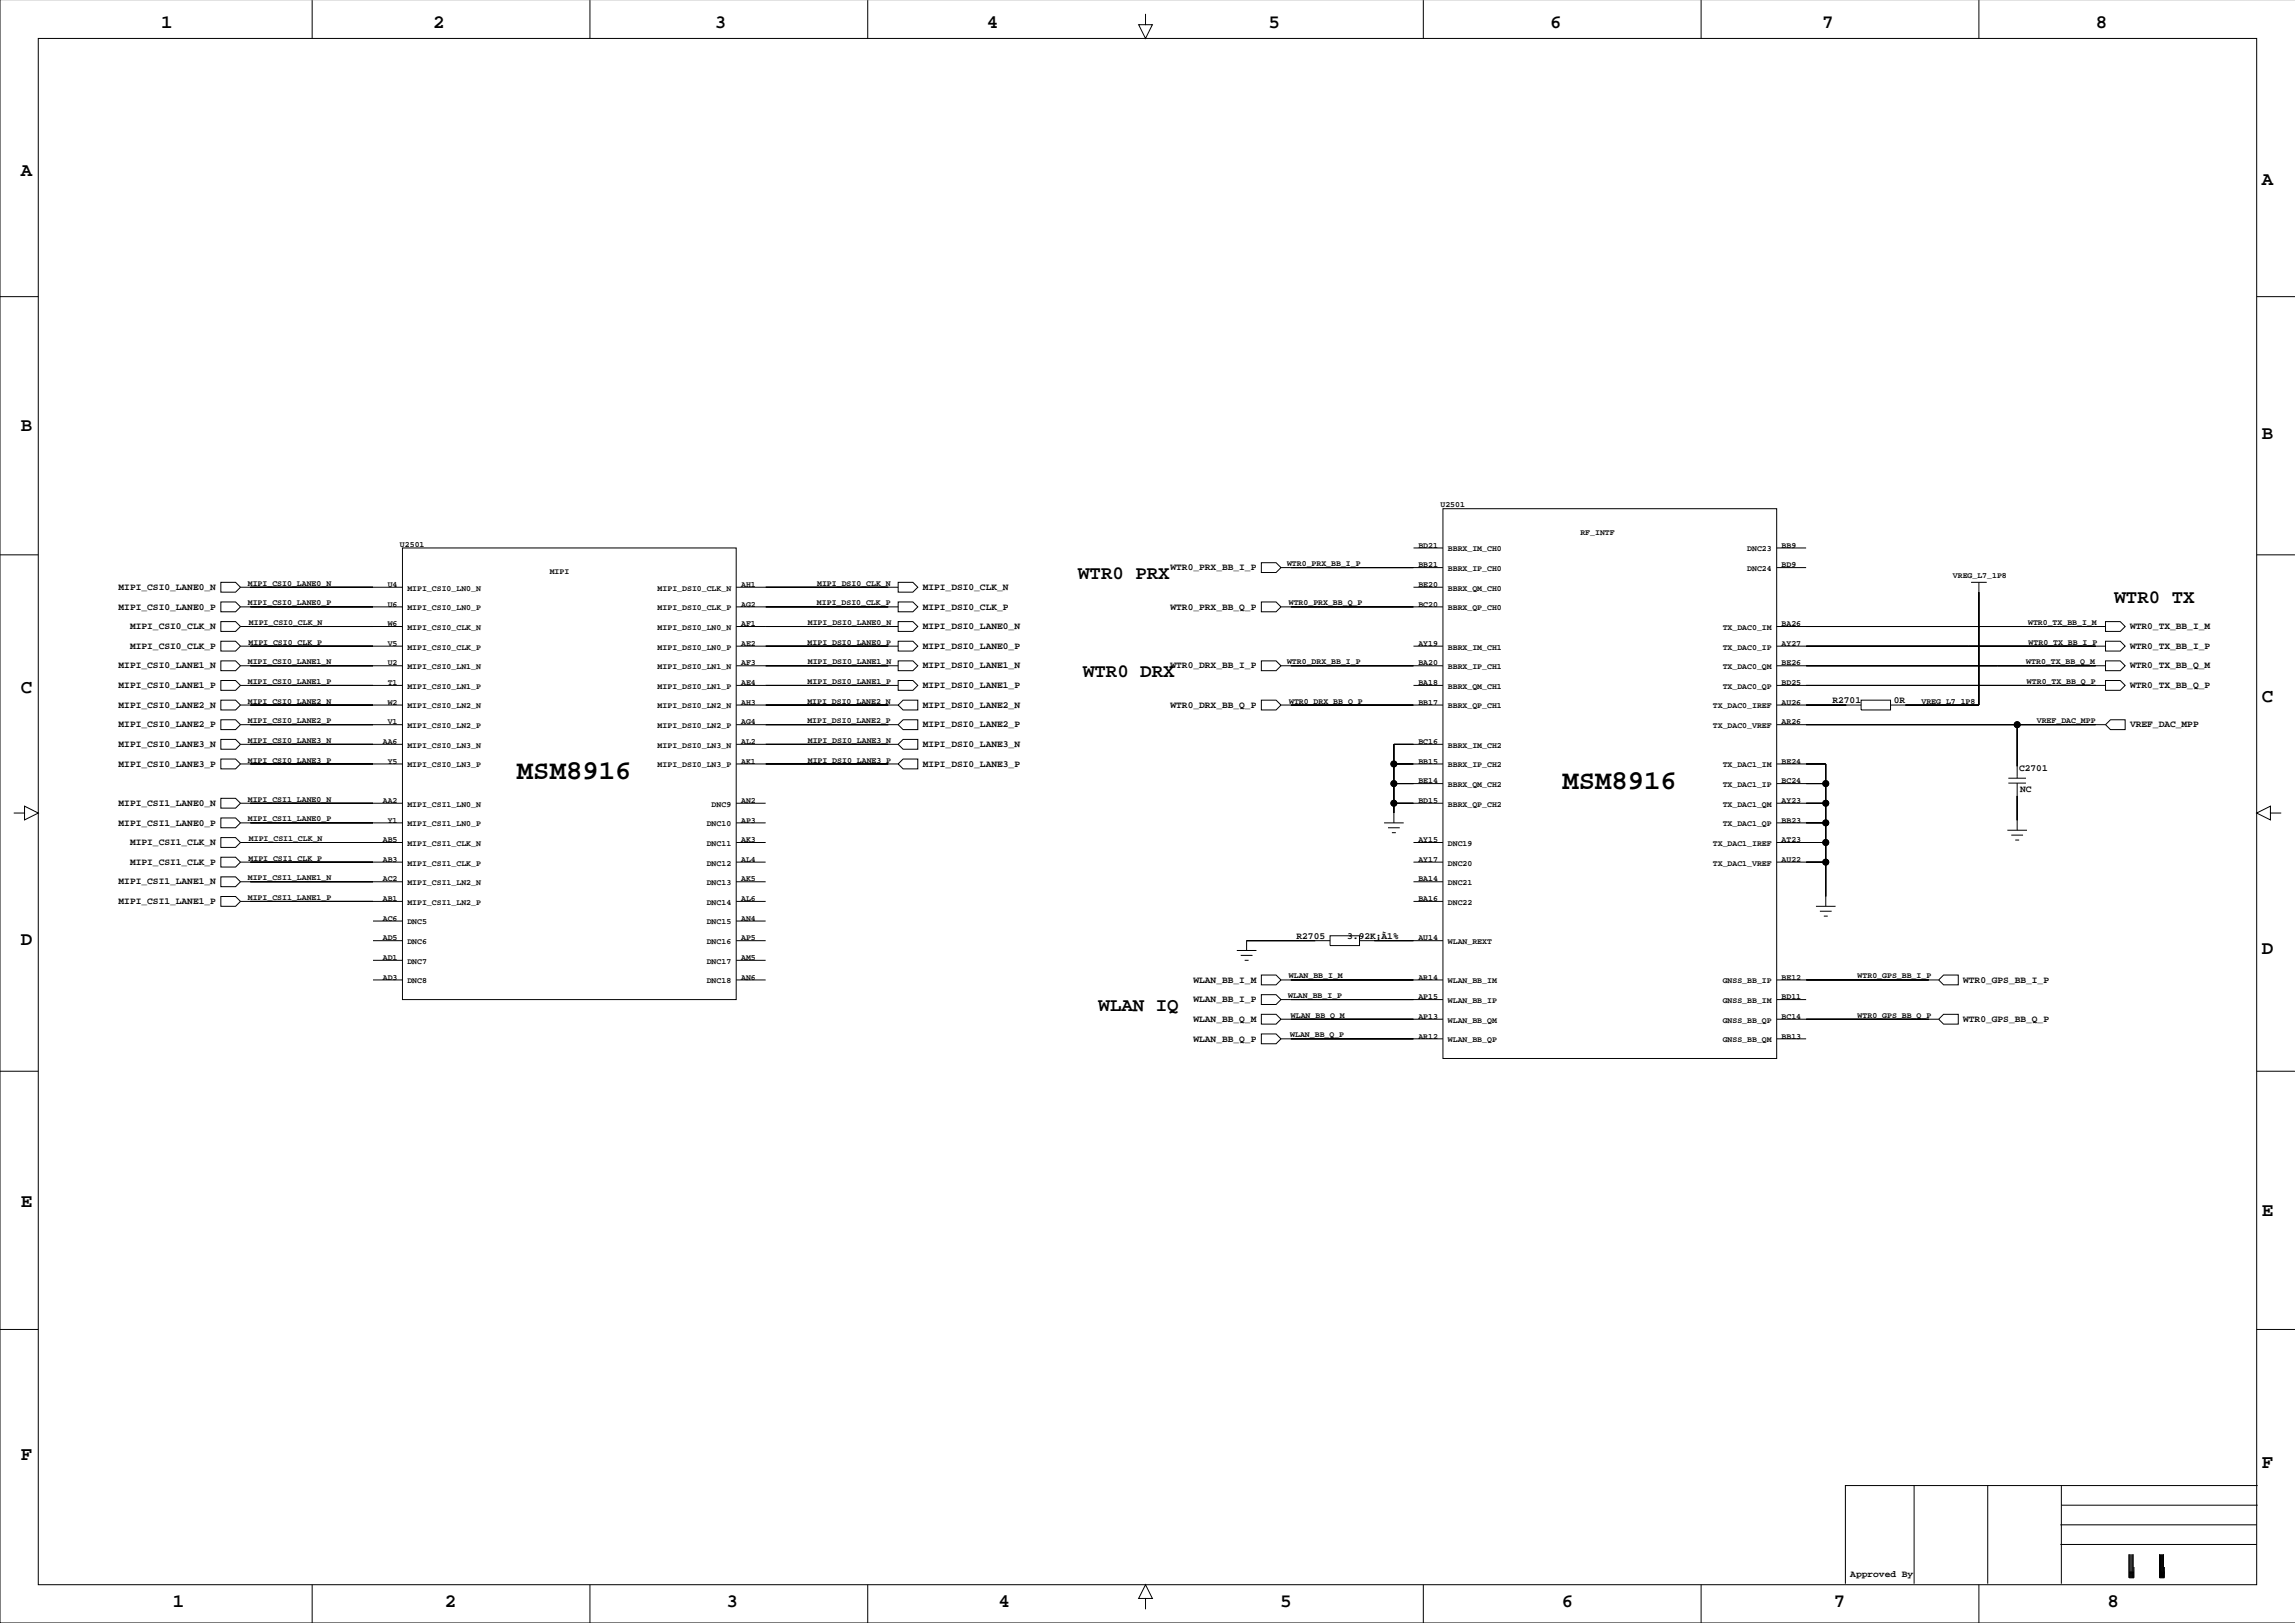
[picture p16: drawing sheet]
<svg xmlns="http://www.w3.org/2000/svg" width="594mm" height="420mm" viewBox="0 0 594 420" stroke-linecap="round" stroke-linejoin="round" font-family="sans-serif">
<defs><g id="words">
<g font-size="7.1">
<text x="133.7" y="201.4">MSM8916</text>
<text x="404.2" y="204">MSM8916</text>
</g>
<g font-size="4.9">
<text x="41.7" y="7.3">1</text>
<text x="112" y="7.3">2</text>
<text x="184.9" y="7.3">3</text>
<text x="255.3" y="7.3">4</text>
<text x="328.1" y="7.3">5</text>
<text x="401" y="7.3">6</text>
<text x="471.4" y="7.3">7</text>
<text x="542.2" y="7.3">8</text>
<text x="5.4" y="45.6">A</text>
<text x="585.1" y="47.9">A</text>
<text x="5.4" y="111.4">B</text>
<text x="585.1" y="113.7">B</text>
<text x="278.9" y="149.7">WTR0 PRX</text>
<text x="547" y="156.1">WTR0 TX</text>
<text x="5.4" y="179.2">C</text>
<text x="280.2" y="175.1">WTR0 DRX</text>
<text x="585.1" y="181.5">C</text>
<text x="5.4" y="244.4">D</text>
<text x="585.1" y="246.7">D</text>
<text x="284.2" y="261.5">WLAN IQ</text>
<text x="5.4" y="312.3">E</text>
<text x="585.1" y="314.5">E</text>
<text x="5.4" y="377.5">F</text>
<text x="585.1" y="379.8">F</text>
<text x="44.7" y="415.6">1</text>
<text x="115.1" y="415.6">2</text>
<text x="188" y="415.6">3</text>
<text x="258.3" y="415.6">4</text>
<text x="331.2" y="415.6">5</text>
<text x="404.1" y="415.6">6</text>
<text x="474.4" y="415.6">7</text>
<text x="545.3" y="415.6">8</text>
</g>
<g font-size="2.5">
<text x="302.8" y="147.5">WTR0_PRX_BB_I_P</text>
<text x="30.7" y="152.6">MIPI_CSI0_LANE0_N</text>
<text x="238.7" y="152.6">MIPI_DSI0_CLK_N</text>
<text x="30.7" y="157.7">MIPI_CSI0_LANE0_P</text>
<text x="238.7" y="157.7">MIPI_DSI0_CLK_P</text>
<text x="302.8" y="157.7">WTR0_PRX_BB_Q_P</text>
<text x="33.6" y="167.8">MIPI_CSI0_CLK_P</text>
<text x="33.6" y="162.7">MIPI_CSI0_CLK_N</text>
<text x="238.7" y="162.7">MIPI_DSI0_LANE0_N</text>
<text x="238.7" y="167.8">MIPI_DSI0_LANE0_P</text>
<text x="551.1" y="167.8">WTR0_TX_BB_I_P</text>
<text x="551.1" y="162.7">WTR0_TX_BB_I_M</text>
<text x="30.7" y="172.9">MIPI_CSI0_LANE1_N</text>
<text x="238.7" y="172.9">MIPI_DSI0_LANE1_N</text>
<text x="302.8" y="172.9">WTR0_DRX_BB_I_P</text>
<text x="551.1" y="172.9">WTR0_TX_BB_Q_M</text>
<text x="30.7" y="178">MIPI_CSI0_LANE1_P</text>
<text x="238.7" y="178">MIPI_DSI0_LANE1_P</text>
<text x="551.1" y="178">WTR0_TX_BB_Q_P</text>
<text x="30.7" y="183.1">MIPI_CSI0_LANE2_N</text>
<text x="238.7" y="183.1">MIPI_DSI0_LANE2_N</text>
<text x="302.8" y="183.1">WTR0_DRX_BB_Q_P</text>
<text x="474.1" y="181.9">R2701</text>
<text x="489.9" y="181.9">0R</text>
<text x="30.7" y="188.1">MIPI_CSI0_LANE2_P</text>
<text x="238.7" y="188.1">MIPI_DSI0_LANE2_P</text>
<text x="551.1" y="188.1">VREF_DAC_MPP</text>
<text x="30.7" y="193.2">MIPI_CSI0_LANE3_N</text>
<text x="238.7" y="193.2">MIPI_DSI0_LANE3_N</text>
<text x="30.7" y="198.3">MIPI_CSI0_LANE3_P</text>
<text x="238.7" y="198.3">MIPI_DSI0_LANE3_P</text>
<text x="522.4" y="199.5">C2701</text>
<text x="30.7" y="208.5">MIPI_CSI1_LANE0_N</text>
<text x="522.6" y="204.8">NC</text>
<text x="30.7" y="213.5">MIPI_CSI1_LANE0_P</text>
<text x="33.6" y="218.6">MIPI_CSI1_CLK_N</text>
<text x="33.6" y="223.7">MIPI_CSI1_CLK_P</text>
<text x="30.7" y="228.8">MIPI_CSI1_LANE1_N</text>
<text x="30.7" y="233.9">MIPI_CSI1_LANE1_P</text>
<text x="335.4" y="242.9">R2705</text>
<text x="348.5" y="242.9">3.92K¡À1%</text>
<text x="308.7" y="254.2">WLAN_BB_I_M</text>
<text x="507.9" y="254.2">WTR0_GPS_BB_I_P</text>
<text x="308.7" y="259.2">WLAN_BB_I_P</text>
<text x="308.7" y="269.4">WLAN_BB_Q_P</text>
<text x="308.7" y="264.3">WLAN_BB_Q_M</text>
<text x="507.9" y="264.3">WTR0_GPS_BB_Q_P</text>
<text x="478.7" y="407.8">Approved By</text>
</g>
<g font-size="2.1">
<text x="372.7" y="131.2">U2501</text>
<text x="103.5" y="141.4">U2501</text>
<text x="366.9" y="141.7">BD21</text>
<text x="374.6" y="142.6">BBRX_IM_CH0</text>
<text x="408.8" y="138.4">RF_INTF</text>
<text x="452" y="142.6">DNC23</text>
<text x="460.9" y="141.7">BB9</text>
<text x="142.2" y="148.5">MIPI</text>
<text x="333" y="146.4">WTR0_PRX_BB_I_P</text>
<text x="366.9" y="146.7">BB21</text>
<text x="374.6" y="147.7">BBRX_IP_CH0</text>
<text x="452" y="147.7">DNC24</text>
<text x="460.9" y="146.7">BD9</text>
<text x="505.2" y="149.5">VREG_L7_1P8</text>
<text x="64.1" y="151.5">MIPI_CSI0_LANE0_N</text>
<text x="100.3" y="151.8">U4</text>
<text x="105.4" y="152.8">MIPI_CSI0_LN0_N</text>
<text x="170.1" y="152.8">MIPI_DSI0_CLK_N</text>
<text x="191.7" y="151.8">AH1</text>
<text x="211.4" y="151.5">MIPI_DSI0_CLK_N</text>
<text x="366.9" y="151.8">BE20</text>
<text x="374.6" y="152.8">BBRX_QM_CH0</text>
<text x="64.1" y="156.6">MIPI_CSI0_LANE0_P</text>
<text x="64.4" y="161.7">MIPI_CSI0_CLK_N</text>
<text x="100.3" y="162">W6</text>
<text x="100.3" y="156.9">U6</text>
<text x="105.4" y="157.9">MIPI_CSI0_LN0_P</text>
<text x="170.1" y="157.9">MIPI_DSI0_CLK_P</text>
<text x="191.7" y="162">AF1</text>
<text x="191.7" y="156.9">AG2</text>
<text x="209" y="161.7">MIPI_DSI0_LANE0_N</text>
<text x="211.4" y="156.6">MIPI_DSI0_CLK_P</text>
<text x="333.4" y="156.6">WTR0_PRX_BB_Q_P</text>
<text x="366.9" y="156.9">BC20</text>
<text x="374.6" y="157.9">BBRX_QP_CH0</text>
<text x="460.9" y="162">BA26</text>
<text x="524.7" y="161.7">WTR0_TX_BB_I_M</text>
<text x="64.3" y="166.8">MIPI_CSI0_CLK_P</text>
<text x="100.3" y="167.1">V5</text>
<text x="105.4" y="162.9">MIPI_CSI0_CLK_N</text>
<text x="170.1" y="162.9">MIPI_DSI0_LN0_N</text>
<text x="191.7" y="167.1">AE2</text>
<text x="208.9" y="166.8">MIPI_DSI0_LANE0_P</text>
<text x="366.9" y="167.1">AY19</text>
<text x="445.7" y="162.9">TX_DAC0_IM</text>
<text x="460.9" y="167.1">AY27</text>
<text x="524.8" y="166.8">WTR0_TX_BB_I_P</text>
<text x="64.1" y="171.8">MIPI_CSI0_LANE1_N</text>
<text x="100.3" y="172.1">U2</text>
<text x="105.4" y="168">MIPI_CSI0_CLK_P</text>
<text x="105.4" y="173.1">MIPI_CSI0_LN1_N</text>
<text x="170.1" y="168">MIPI_DSI0_LN0_P</text>
<text x="170.1" y="173.1">MIPI_DSI0_LN1_N</text>
<text x="191.7" y="172.1">AF3</text>
<text x="209" y="171.8">MIPI_DSI0_LANE1_N</text>
<text x="333" y="171.8">WTR0_DRX_BB_I_P</text>
<text x="366.9" y="172.1">BA20</text>
<text x="374.6" y="168">BBRX_IM_CH1</text>
<text x="374.6" y="173.1">BBRX_IP_CH1</text>
<text x="445.7" y="168">TX_DAC0_IP</text>
<text x="445.7" y="173.1">TX_DAC0_QM</text>
<text x="460.9" y="172.1">BE26</text>
<text x="524.2" y="171.8">WTR0_TX_BB_Q_M</text>
<text x="64.1" y="176.9">MIPI_CSI0_LANE1_P</text>
<text x="100.3" y="177.2">T1</text>
<text x="105.4" y="178.2">MIPI_CSI0_LN1_P</text>
<text x="170.1" y="178.2">MIPI_DSI0_LN1_P</text>
<text x="191.7" y="177.2">AE4</text>
<text x="208.9" y="176.9">MIPI_DSI0_LANE1_P</text>
<text x="366.9" y="177.2">BA18</text>
<text x="374.6" y="178.2">BBRX_QM_CH1</text>
<text x="445.7" y="178.2">TX_DAC0_QP</text>
<text x="460.9" y="177.2">BD25</text>
<text x="524.4" y="176.9">WTR0_TX_BB_Q_P</text>
<text x="64.1" y="182">MIPI_CSI0_LANE2_N</text>
<text x="100.3" y="182.3">W2</text>
<text x="105.4" y="183.3">MIPI_CSI0_LN2_N</text>
<text x="170.1" y="183.3">MIPI_DSI0_LN2_N</text>
<text x="191.7" y="182.3">AH3</text>
<text x="208.9" y="182">MIPI_DSI0_LANE2_N</text>
<text x="333.5" y="182">WTR0_DRX_BB_Q_P</text>
<text x="366.9" y="182.3">BB17</text>
<text x="374.6" y="183.3">BBRX_QP_CH1</text>
<text x="443.1" y="183.3">TX_DAC0_IREF</text>
<text x="460.9" y="182.3">AU26</text>
<text x="497.1" y="182">VREG_L7_1P8</text>
<text x="64.1" y="187.1">MIPI_CSI0_LANE2_P</text>
<text x="100.3" y="187.4">V1</text>
<text x="105.4" y="188.3">MIPI_CSI0_LN2_P</text>
<text x="170.1" y="188.3">MIPI_DSI0_LN2_P</text>
<text x="191.7" y="187.4">AG4</text>
<text x="208.9" y="187.1">MIPI_DSI0_LANE2_P</text>
<text x="443.1" y="188.3">TX_DAC0_VREF</text>
<text x="460.9" y="187.4">AR26</text>
<text x="526.9" y="187.1">VREF_DAC_MPP</text>
<text x="64.1" y="197.2">MIPI_CSI0_LANE3_P</text>
<text x="64.1" y="192.2">MIPI_CSI0_LANE3_N</text>
<text x="99" y="192.4">AA6</text>
<text x="100.3" y="197.5">Y5</text>
<text x="105.4" y="193.4">MIPI_CSI0_LN3_N</text>
<text x="170.1" y="193.4">MIPI_DSI0_LN3_N</text>
<text x="191.7" y="197.5">AK1</text>
<text x="191.7" y="192.4">AL2</text>
<text x="209" y="192.2">MIPI_DSI0_LANE3_N</text>
<text x="209" y="197.2">MIPI_DSI0_LANE3_P</text>
<text x="366.9" y="197.5">BB15</text>
<text x="366.9" y="192.4">BC16</text>
<text x="374.6" y="193.4">BBRX_IM_CH2</text>
<text x="460.9" y="197.5">BE24</text>
<text x="105.4" y="198.5">MIPI_CSI0_LN3_P</text>
<text x="170.1" y="198.5">MIPI_DSI0_LN3_P</text>
<text x="366.9" y="202.6">BE14</text>
<text x="374.6" y="198.5">BBRX_IP_CH2</text>
<text x="374.6" y="203.6">BBRX_QM_CH2</text>
<text x="445.7" y="198.5">TX_DAC1_IM</text>
<text x="445.7" y="203.6">TX_DAC1_IP</text>
<text x="460.9" y="202.6">BC24</text>
<text x="64.1" y="207.4">MIPI_CSI1_LANE0_N</text>
<text x="99" y="207.7">AA2</text>
<text x="105.4" y="208.7">MIPI_CSI1_LN0_N</text>
<text x="184.1" y="208.7">DNC9</text>
<text x="191.7" y="207.7">AN2</text>
<text x="366.9" y="207.7">BD15</text>
<text x="374.6" y="208.7">BBRX_QP_CH2</text>
<text x="445.7" y="208.7">TX_DAC1_QM</text>
<text x="460.9" y="207.7">AY23</text>
<text x="64.1" y="212.5">MIPI_CSI1_LANE0_P</text>
<text x="100.3" y="212.8">Y1</text>
<text x="105.4" y="213.7">MIPI_CSI1_LN0_P</text>
<text x="182.8" y="213.7">DNC10</text>
<text x="191.7" y="212.8">AP3</text>
<text x="445.7" y="213.7">TX_DAC1_QP</text>
<text x="460.9" y="212.8">BB23</text>
<text x="64.4" y="217.5">MIPI_CSI1_CLK_N</text>
<text x="99" y="217.8">AB5</text>
<text x="105.4" y="218.8">MIPI_CSI1_CLK_N</text>
<text x="182.8" y="218.8">DNC11</text>
<text x="191.7" y="217.8">AK3</text>
<text x="366.9" y="217.8">AY15</text>
<text x="374.6" y="218.8">DNC19</text>
<text x="443.1" y="218.8">TX_DAC1_IREF</text>
<text x="460.9" y="217.8">AT23</text>
<text x="64.1" y="227.7">MIPI_CSI1_LANE1_N</text>
<text x="64.3" y="222.6">MIPI_CSI1_CLK_P</text>
<text x="99" y="228">AC2</text>
<text x="99" y="222.9">AB3</text>
<text x="105.4" y="223.9">MIPI_CSI1_CLK_P</text>
<text x="182.8" y="223.9">DNC12</text>
<text x="191.7" y="228">AK5</text>
<text x="191.7" y="222.9">AL4</text>
<text x="366.9" y="228">BA14</text>
<text x="366.9" y="222.9">AY17</text>
<text x="374.6" y="223.9">DNC20</text>
<text x="443.1" y="223.9">TX_DAC1_VREF</text>
<text x="460.9" y="222.9">AU22</text>
<text x="64.1" y="232.8">MIPI_CSI1_LANE1_P</text>
<text x="99" y="233.1">AB1</text>
<text x="105.4" y="229">MIPI_CSI1_LN2_N</text>
<text x="182.8" y="229">DNC13</text>
<text x="191.7" y="233.1">AL6</text>
<text x="366.9" y="233.1">BA16</text>
<text x="374.6" y="229">DNC21</text>
<text x="99" y="238.2">AC6</text>
<text x="105.4" y="234">MIPI_CSI1_LN2_P</text>
<text x="105.4" y="239.1">DNC5</text>
<text x="182.8" y="234">DNC14</text>
<text x="182.8" y="239.1">DNC15</text>
<text x="191.7" y="238.2">AN4</text>
<text x="374.6" y="234">DNC22</text>
<text x="99" y="243.2">AD5</text>
<text x="105.4" y="244.2">DNC6</text>
<text x="182.8" y="244.2">DNC16</text>
<text x="191.7" y="243.2">AP5</text>
<text x="366.9" y="243.2">AU14</text>
<text x="374.6" y="244.2">WLAN_REXT</text>
<text x="99" y="248.3">AD1</text>
<text x="105.4" y="249.3">DNC7</text>
<text x="182.8" y="249.3">DNC17</text>
<text x="191.7" y="248.3">AM5</text>
<text x="99" y="253.4">AD3</text>
<text x="105.4" y="254.4">DNC8</text>
<text x="182.8" y="254.4">DNC18</text>
<text x="191.7" y="253.4">AN6</text>
<text x="333.4" y="253.1">WLAN_BB_I_M</text>
<text x="366.9" y="253.4">AR14</text>
<text x="374.6" y="254.4">WLAN_BB_IM</text>
<text x="445.7" y="254.4">GNSS_BB_IP</text>
<text x="460.9" y="253.4">BE12</text>
<text x="480.6" y="253.1">WTR0_GPS_BB_I_P</text>
<text x="333.3" y="258.2">WLAN_BB_I_P</text>
<text x="334" y="263.3">WLAN_BB_Q_M</text>
<text x="366.9" y="263.6">AP13</text>
<text x="366.9" y="258.5">AP15</text>
<text x="374.6" y="259.4">WLAN_BB_IP</text>
<text x="445.7" y="259.4">GNSS_BB_IM</text>
<text x="460.9" y="263.6">BC14</text>
<text x="460.9" y="258.5">BD11</text>
<text x="480.6" y="263.3">WTR0_GPS_BB_Q_P</text>
<text x="333.8" y="268.3">WLAN_BB_Q_P</text>
<text x="366.9" y="268.6">AR12</text>
<text x="374.6" y="264.5">WLAN_BB_QM</text>
<text x="374.6" y="269.6">WLAN_BB_QP</text>
<text x="445.7" y="264.5">GNSS_BB_QP</text>
<text x="445.7" y="269.6">GNSS_BB_QM</text>
<text x="460.9" y="268.6">BB13</text>
</g>
</g></defs>
<g fill="none" stroke="#000" stroke-width=".26">
<path d="M0 -.1v419.9h593.8M9.9 9.9h573.9v400h-573.9zM80.8 0v9.9M152.6 0v9.9M224.5 0v9.9M296.4 3.6v2.8h1.7l-1.7 3.5-1.8-3.5h1.8M368.2 0v9.9M440.1 0v9.9M511.9 0v9.9M0 76.7h9.9M583.8 76.7h9.9M373.3 131.6h86.3v142.2h-86.3z"/>
<path d="M0 143.5h9.9M57.1 155.7h3.8l1.3 1.3-1.3 1.2h-3.8zM57.1 150.6h3.8l1.3 1.3-1.3 1.3h-3.8zM62.2 151.9h41.9M62.2 157h41.9M104.1 141.7h86.4v116.9h-86.4zM190.5 151.9h41.9M190.5 157h41.9M232.4 155.7h3.8l1.2 1.3-1.2 1.2h-3.8zM232.4 150.6h3.8l1.2 1.3-1.2 1.3h-3.8zM326.3 145.5h3.8l1.3 1.3-1.3 1.3h-3.8zM326.3 155.7h3.8l1.3 1.3-1.3 1.2h-3.8z"/>
<path d="M331.4 157h41.9M331.4 146.8h41.9M365.7 151.9h7.6M365.7 141.7h7.6M459.6 141.7h7.7M459.6 146.8h7.7M509.9 150.6h4.1M511.9 153.2h.1M511.9 150.6v31.8h-22.8M583.8 143.5h9.9M57.1 176h3.8l1.3 1.3-1.3 1.3h-3.8zM57.1 170.9h3.8l1.3 1.3-1.3 1.3h-3.8z"/>
<path d="M57.1 165.9h3.8l1.3 1.2-1.3 1.3h-3.8zM57.1 160.8h3.8l1.3 1.3-1.3 1.2h-3.8zM62.2 177.3h41.9M62.2 172.2h41.9M62.2 162.1h41.9M62.2 167.1h41.9M190.5 177.3h41.9M190.5 172.2h41.9M190.5 162.1h41.9M190.5 167.1h41.9M232.4 176h3.8l1.2 1.3-1.2 1.3h-3.8zM232.4 170.9h3.8l1.2 1.3-1.2 1.3h-3.8z"/>
<path d="M232.4 165.9h3.8l1.2 1.2-1.2 1.3h-3.8zM232.4 160.8h3.8l1.2 1.3-1.2 1.2h-3.8zM326.3 170.9h3.8l1.3 1.3-1.3 1.3h-3.8zM331.4 172.2h41.9M365.7 177.3h7.6M365.7 167.1h7.6M459.6 177.3h85.1M459.6 172.2h85.1M459.6 162.1h85.1M459.6 167.1h85.1M544.7 176h3.8l1.3 1.3-1.3 1.3h-3.8zM544.7 170.9h3.8l1.3 1.3-1.3 1.3h-3.8z"/>
<path d="M544.7 165.9h3.8l1.3 1.2-1.3 1.3h-3.8zM544.7 160.8h3.8l1.3 1.3-1.3 1.2h-3.8zM57.1 181.1h3.8l1.3 1.3-1.3 1.2h-3.8zM57.1 186.2h3.8l1.3 1.2-1.3 1.3h-3.8zM57.1 196.3h3.8l1.3 1.3-1.3 1.3h-3.8zM57.1 191.3h3.8l1.3 1.2-1.3 1.3h-3.8zM62.2 192.5h41.9M62.2 187.4h41.9M62.2 182.4h41.9M62.2 197.6h41.9M190.5 192.5h41.9M190.5 187.4h41.9"/>
<path d="M190.5 182.4h41.9M190.5 197.6h41.9M232.4 192.5l1.2-1.2h3.8v2.5h-3.8zM233.6 186.2h3.8v2.5h-3.8l-1.2-1.3zM233.6 181.1h3.8v2.5h-3.8l-1.2-1.2zM233.6 196.3h3.8v2.6h-3.8l-1.2-1.3zM326.3 181.1h3.8l1.3 1.3-1.3 1.2h-3.8zM331.4 182.4h41.9M360.6 197.6h12.7M373.3 192.5h-12.7v20.3M459.6 187.4h85.1M459.6 182.4h21.9"/>
<path d="M459.6 197.6h12.7v36.8M481.5 181.1h7.6v2.5h-7.6zM521.9 187.4v13.9M544.7 187.4l1.3-1.2h3.8v2.5h-3.8zM3.6 210.3h2.7v-1.8l3.6 1.8-3.6 1.8v-1.8M57.1 216.7h3.8l1.3 1.2-1.3 1.3h-3.8zM57.1 211.6h3.8l1.3 1.2-1.3 1.3h-3.8zM57.1 206.5h3.8l1.3 1.3-1.3 1.2h-3.8zM62.2 207.8h41.9M62.2 212.8h41.9M62.2 217.9h41.9M190.5 207.8h7.6"/>
<path d="M190.5 212.8h7.6M190.5 217.9h7.6M358.1 212.8h5M359.1 214.1h3M360.1 215.4h1M360.6 210.3h.1M360.6 207.8h12.7M360.6 202.7h12.7M365.7 217.9h7.6M459.6 207.8h12.7M459.6 212.8h12.7M459.6 217.9h12.7"/>
<path d="M459.6 202.7h12.7M519.3 214.7h5.1M519.6 202.6h4.5M519.6 201.3h4.5M520.3 216h3.1M521.3 217.3h1.1M521.9 212.2h.1M521.9 202.6v12.1M587.4 210.3v-1.8l-3.6 1.8 3.6 1.8v-1.8h2.8M57.1 221.7h3.8l1.3 1.3-1.3 1.3h-3.8zM57.1 226.8h3.8l1.3 1.3-1.3 1.2h-3.8zM57.1 231.9h3.8l1.3 1.3-1.3 1.2h-3.8z"/>
<path d="M62.2 223h41.9M62.2 228.1h41.9M62.2 233.2h41.9M96.5 238.2h7.6M190.5 223h7.6M190.5 228.1h7.6M190.5 233.2h7.6M190.5 238.2h7.6M365.7 223h7.6M365.7 228.1h7.6M365.7 233.2h7.6M459.6 223h12.7"/>
<path d="M469.8 234.4h5.1M470.8 235.7h3.1M471.8 237h1M472.3 231.9h.1M96.5 243.3h7.6M96.5 248.4h7.6M96.5 253.5h7.6M190.5 243.3h7.6M190.5 248.4h7.6M190.5 253.5h7.6M320 245.9h5M321 247.1h3"/>
<path d="M322 248.4h1M322.5 243.3h.1M326.3 257.3h3.8l1.3 1.3-1.3 1.2h-3.8zM326.3 252.2h3.8l1.3 1.3-1.3 1.2h-3.8zM331.4 253.5h41.9M331.4 258.6h41.9M344.1 242h7.6v2.6h-7.6zM344.1 243.3h-21.6v2.6M351.7 243.3h21.6M459.6 253.5h41.9M459.6 258.6h7.7M501.5 253.5l1.3-1.3h3.8v2.5h-3.8z"/>
<path d="M0 277.1h9.9M326.3 267.4h3.8l1.3 1.3-1.3 1.3h-3.8zM326.3 262.4h3.8l1.3 1.2-1.3 1.3h-3.8zM331.4 263.6h41.9M331.4 268.7h41.9M459.6 263.6h41.9M459.6 268.7h7.7M501.5 263.6l1.3-1.2h3.8v2.5h-3.8zM583.8 277.1h9.9M0 343.9h9.9M583.8 343.9h9.9M495.2 384.3v25.3"/>
<path d="M514.2 384.3v25.3M533 399.5h50.8M533 394.4h50.8M533.3 389.3h50.8M533.3 384.3v25.3M584.1 384.3h-106.7v25.3M80.8 409.9v9.9M152.6 409.9v9.9M224.5 409.9v9.9M296.4 413.5h1.7l-1.7-3.6-1.8 3.6h1.8v2.8M368.2 409.9v9.9M440.1 409.9v9.9"/>
<path d="M511.9 409.9v9.9M550.8 406.6h1.3M550.8 406.9h1.3M550.8 407.1h1.3M550.8 407.4h1.3M550.8 402v6.1h1.3v-2.8M550.8 407.6h1.3M550.8 407.9h1.3M551.1 402v6.1M551.3 402v6.1M551.6 402v6.1M551.8 402v6.1"/>
<path d="M558.7 406.6h1.2M558.7 406.9h1.2M558.7 407.1h1.2M558.7 407.4h1.2M558.7 402v6.1h1.2v-2.8M558.7 407.6h1.2M558.7 407.9h1.2M558.9 402v6.1M559.2 402v6.1M559.4 402v6.1M559.7 402v6.1"/>
<circle cx="360.6" cy="197.6" r=".76"/>
<circle cx="521.9" cy="187.4" r=".76"/>
<circle cx="360.6" cy="207.8" r=".76"/>
<circle cx="360.6" cy="202.7" r=".76"/>
<circle cx="472.3" cy="207.8" r=".76"/>
<circle cx="472.3" cy="212.8" r=".76"/>
<circle cx="472.3" cy="217.9" r=".76"/>
<circle cx="472.3" cy="202.7" r=".76"/>
<circle cx="472.3" cy="223" r=".76"/>
</g>
<g fill="#000" stroke="#000" stroke-width=".26">
<path d="M64.8 151.9h31.7z" fill-rule="evenodd"/>
<path d="M64.8 157h31.7z" fill-rule="evenodd"/>
<path d="M198.1 157h31.7z" fill-rule="evenodd"/>
<path d="M198.1 151.9h31.7z" fill-rule="evenodd"/>
<path d="M333.9 146.8h31.8z" fill-rule="evenodd"/>
<path d="M333.9 157h31.8z" fill-rule="evenodd"/>
<path d="M511.9 153.2v29.2z" fill-rule="evenodd"/>
<path d="M64.8 177.3h31.7z" fill-rule="evenodd"/>
<path d="M64.8 172.2h31.7z" fill-rule="evenodd"/>
<path d="M64.8 162.1h31.7z" fill-rule="evenodd"/>
<path d="M64.8 167.1h31.7z" fill-rule="evenodd"/>
<path d="M198.1 162.1h31.7z" fill-rule="evenodd"/>
<path d="M198.1 167.1h31.7z" fill-rule="evenodd"/>
<path d="M198.1 172.2h31.7z" fill-rule="evenodd"/>
<path d="M198.1 177.3h31.7z" fill-rule="evenodd"/>
<path d="M333.9 172.2h31.8z" fill-rule="evenodd"/>
<path d="M467.3 162.1h34.2z" fill-rule="evenodd"/>
<path d="M467.3 167.1h41.9z" fill-rule="evenodd"/>
<path d="M467.3 172.2h49.5z" fill-rule="evenodd"/>
<path d="M467.3 177.3h57.1z" fill-rule="evenodd"/>
<path d="M501.5 162.1h40.7z" fill-rule="evenodd"/>
<path d="M509.2 167.1h33z" fill-rule="evenodd"/>
<path d="M516.8 172.2h25.4z" fill-rule="evenodd"/>
<path d="M524.4 177.3h17.8z" fill-rule="evenodd"/>
<path d="M64.8 197.6h31.7z" fill-rule="evenodd"/>
<path d="M64.8 192.5h31.7z" fill-rule="evenodd"/>
<path d="M64.8 182.4h31.7z" fill-rule="evenodd"/>
<path d="M64.8 187.4h31.7z" fill-rule="evenodd"/>
<path d="M198.1 182.4h31.7z" fill-rule="evenodd"/>
<path d="M198.1 187.4h31.7z" fill-rule="evenodd"/>
<path d="M198.1 192.5h31.7z" fill-rule="evenodd"/>
<path d="M198.1 197.6h31.7z" fill-rule="evenodd"/>
<path d="M360.6 197.6v5.1z" fill-rule="evenodd"/>
<path d="M360.6 192.5v5.1z" fill-rule="evenodd"/>
<path d="M360.6 197.6h5.1z" fill-rule="evenodd"/>
<path d="M360.6 192.5h5.1z" fill-rule="evenodd"/>
<path d="M333.9 182.4h31.8z" fill-rule="evenodd"/>
<path d="M472.3 197.6v5.1z" fill-rule="evenodd"/>
<path d="M467.3 197.6h5z" fill-rule="evenodd"/>
<path d="M467.3 182.4h10.4z" fill-rule="evenodd"/>
<path d="M492.9 182.4h19z" fill-rule="evenodd"/>
<path d="M521.9 187.4v10.8z" fill-rule="evenodd"/>
<path d="M467.3 187.4h54.6z" fill-rule="evenodd"/>
<path d="M521.9 187.4h20.3z" fill-rule="evenodd"/>
<path d="M64.8 212.8h31.7z" fill-rule="evenodd"/>
<path d="M64.8 217.9h31.7z" fill-rule="evenodd"/>
<path d="M64.8 207.8h31.7z" fill-rule="evenodd"/>
<path d="M360.6 202.7v5.1z" fill-rule="evenodd"/>
<path d="M360.6 207.8v2.5z" fill-rule="evenodd"/>
<path d="M360.6 202.7h5.1z" fill-rule="evenodd"/>
<path d="M360.6 207.8h5.1z" fill-rule="evenodd"/>
<path d="M467.3 217.9h5z" fill-rule="evenodd"/>
<path d="M472.3 217.9v5.1z" fill-rule="evenodd"/>
<path d="M467.3 212.8h5z" fill-rule="evenodd"/>
<path d="M472.3 212.8v5.1z" fill-rule="evenodd"/>
<path d="M467.3 207.8h5z" fill-rule="evenodd"/>
<path d="M472.3 207.8v5z" fill-rule="evenodd"/>
<path d="M467.3 202.7h5z" fill-rule="evenodd"/>
<path d="M472.3 202.7v5.1z" fill-rule="evenodd"/>
<path d="M521.9 205.9v6.3z" fill-rule="evenodd"/>
<path d="M64.8 223h31.7z" fill-rule="evenodd"/>
<path d="M64.8 233.2h31.7z" fill-rule="evenodd"/>
<path d="M64.8 228.1h31.7z" fill-rule="evenodd"/>
<path d="M467.3 223h5z" fill-rule="evenodd"/>
<path d="M472.3 223v8.9z" fill-rule="evenodd"/>
<path d="M322.5 243.3h17.8z" fill-rule="evenodd"/>
<path d="M333.9 253.5h31.8z" fill-rule="evenodd"/>
<path d="M333.9 258.6h31.8z" fill-rule="evenodd"/>
<path d="M355.5 243.3h10.2z" fill-rule="evenodd"/>
<path d="M467.3 253.5h31.7z" fill-rule="evenodd"/>
<path d="M333.9 263.6h31.8z" fill-rule="evenodd"/>
<path d="M333.9 268.7h31.8z" fill-rule="evenodd"/>
<path d="M467.3 263.6h31.7z" fill-rule="evenodd"/>
<circle cx="360.6" cy="197.6" r=".76"/>
<circle cx="521.9" cy="187.4" r=".76"/>
<circle cx="360.6" cy="207.8" r=".76"/>
<circle cx="360.6" cy="202.7" r=".76"/>
<circle cx="472.3" cy="207.8" r=".76"/>
<circle cx="472.3" cy="212.8" r=".76"/>
<circle cx="472.3" cy="217.9" r=".76"/>
<circle cx="472.3" cy="202.7" r=".76"/>
<circle cx="472.3" cy="223" r=".76"/>
</g>
<use href="#words"/>
</svg>
